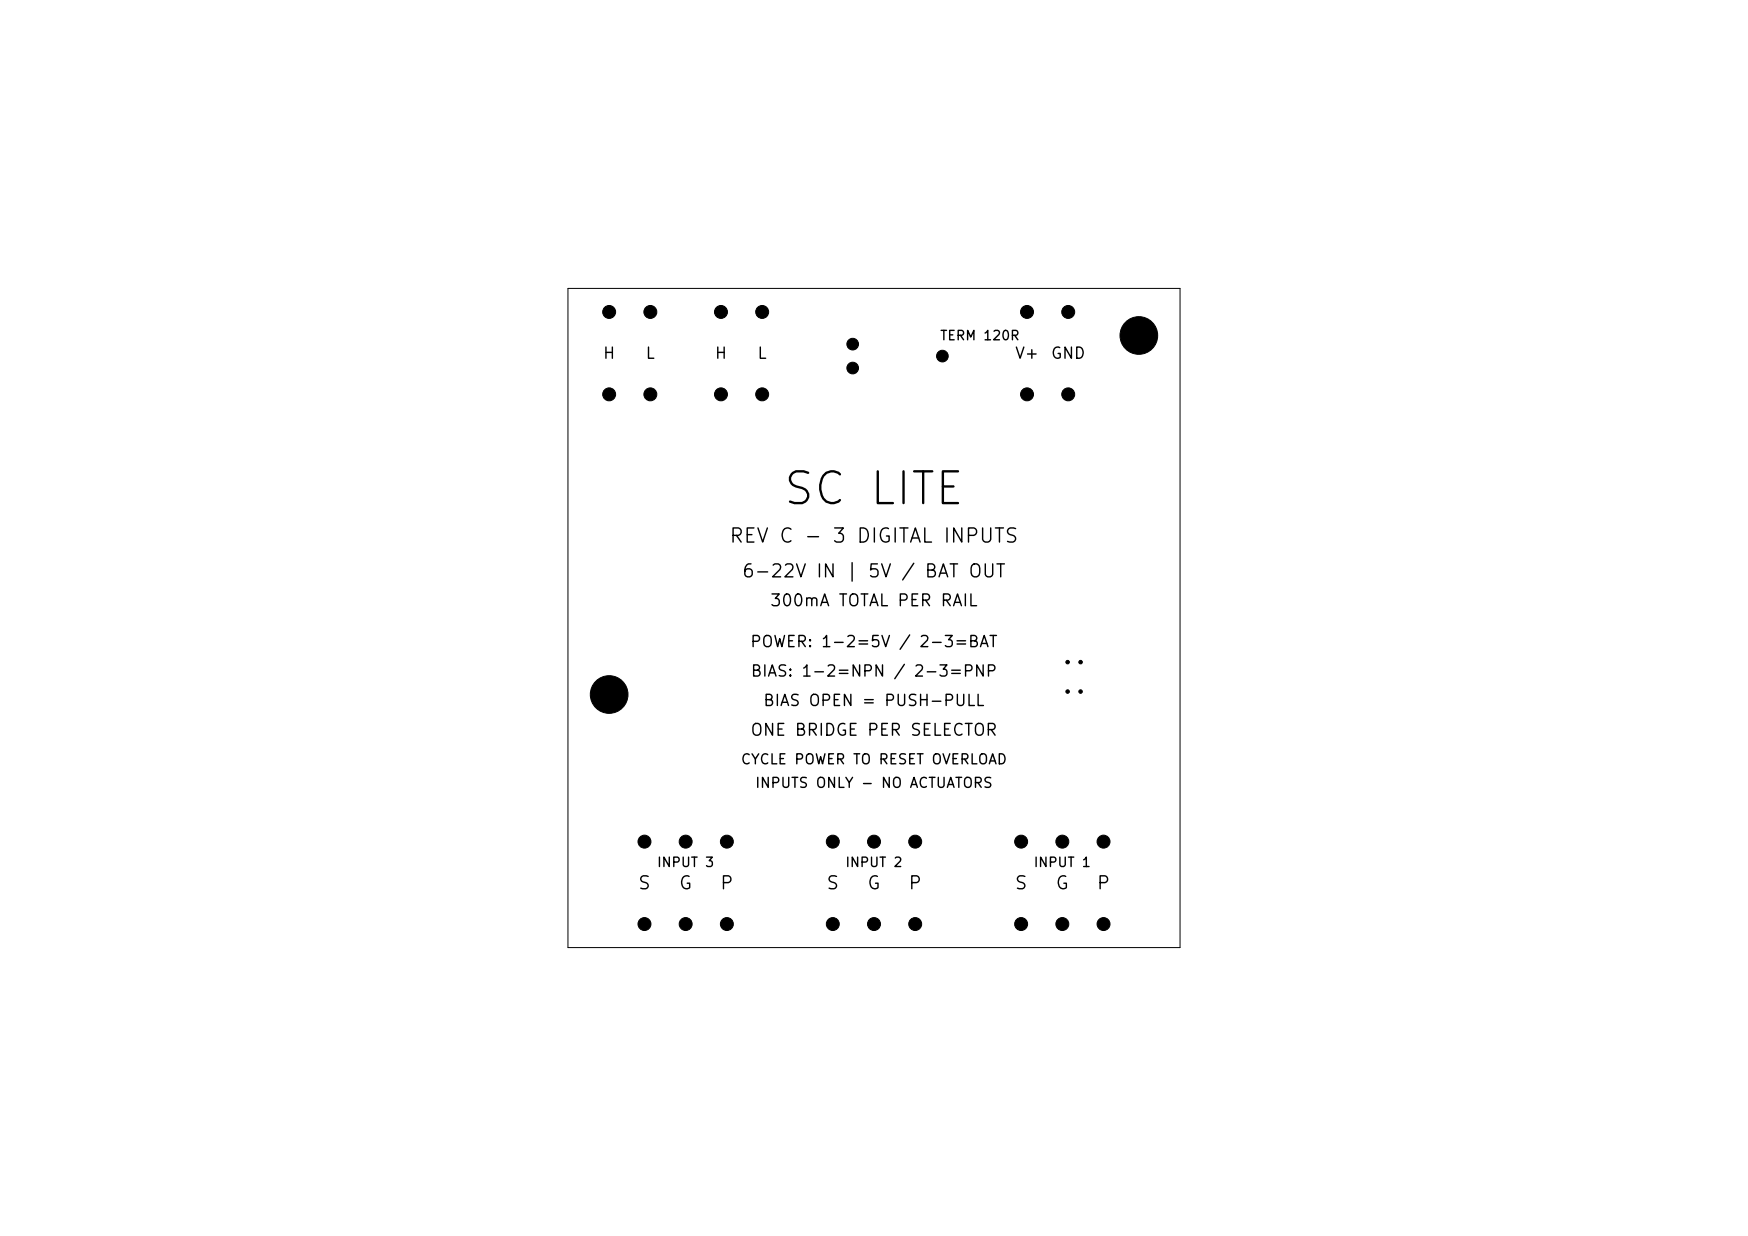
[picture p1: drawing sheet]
<svg xmlns="http://www.w3.org/2000/svg" width="297mm" height="210mm" viewBox="0 0 297 210" stroke-linecap="round" stroke-linejoin="round" font-family="sans-serif">
<defs><g id="words">
<text font-size="5.4" x="132.7" y="87.1">SC LITE</text>
<text font-size="2.4" x="123.7" y="92.8">REV C - 3 DIGITAL INPUTS</text>
<g font-size="2.2">
<text x="125.9" y="98.7">6-22V IN | 5V / BAT OUT</text>
<text x="108.2" y="151.7">S</text>
<text x="115.2" y="151.7">G</text>
<text x="122.2" y="151.7">P</text>
<text x="140.2" y="151.7">S</text>
<text x="147.2" y="151.7">G</text>
<text x="154.2" y="151.7">P</text>
<text x="172.2" y="151.7">S</text>
<text x="179.2" y="151.7">G</text>
<text x="186.2" y="151.7">P</text>
</g>
<g font-size="2">
<text x="130.7" y="103.5">300mA TOTAL PER RAIL</text>
<text x="127.3" y="125.5">ONE BRIDGE PER SELECTOR</text>
</g>
<g font-size="1.9">
<text x="102.3" y="61.4">H</text>
<text x="109.5" y="61.4">L</text>
<text x="121.3" y="61.4">H</text>
<text x="128.5" y="61.4">L</text>
<text x="172.3" y="61.4">V+</text>
<text x="178.4" y="61.4">GND</text>
<text x="127.3" y="110.4">POWER: 1-2=5V / 2-3=BAT</text>
<text x="127.4" y="115.4">BIAS: 1-2=NPN / 2-3=PNP</text>
<text x="129.5" y="120.4">BIAS OPEN = PUSH-PULL</text>
</g>
<g font-size="1.7">
<text x="125.7" y="130.3">CYCLE POWER TO RESET OVERLOAD</text>
<text x="128.2" y="134.3">INPUTS ONLY - NO ACTUATORS</text>
</g>
<g font-size="1.6">
<text x="159.6" y="58.2">TERM 120R</text>
<text x="111.5" y="147.7">INPUT 3</text>
<text x="143.5" y="147.7">INPUT 2</text>
<text x="175.5" y="147.7">INPUT 1</text>
</g>
</g></defs>
<path d="M96.5 49h104v112h-104z" fill="none" stroke="#000" stroke-width=".17"/>
<g fill="#000" stroke="#000" stroke-width=".17">
<circle cx="103.5" cy="53" r="1.1"/>
<circle cx="110.5" cy="53" r="1.1"/>
<circle cx="122.5" cy="53" r="1.1"/>
<circle cx="129.5" cy="53" r="1.1"/>
<circle cx="144.9" cy="58.5" r=".99"/>
<circle cx="174.5" cy="53" r="1.1"/>
<circle cx="181.5" cy="53" r="1.1"/>
<circle cx="193.5" cy="57" r="3.2"/>
<circle cx="103.5" cy="67" r="1.1"/>
<circle cx="110.5" cy="67" r="1.1"/>
<circle cx="122.5" cy="67" r="1.1"/>
<circle cx="129.5" cy="67" r="1.1"/>
<circle cx="144.9" cy="62.5" r=".99"/>
<circle cx="160.1" cy="60.5" r=".99"/>
<circle cx="174.5" cy="67" r="1.1"/>
<circle cx="181.5" cy="67" r="1.1"/>
<circle cx="103.5" cy="118" r="3.2"/>
<circle cx="181.4" cy="112.5" r=".3"/>
<circle cx="181.4" cy="117.5" r=".3"/>
<circle cx="183.6" cy="117.5" r=".3"/>
<circle cx="183.6" cy="112.5" r=".3"/>
<circle cx="109.5" cy="157" r="1.1"/>
<circle cx="109.5" cy="143" r="1.1"/>
<circle cx="116.5" cy="157" r="1.1"/>
<circle cx="116.5" cy="143" r="1.1"/>
<circle cx="123.5" cy="143" r="1.1"/>
<circle cx="123.5" cy="157" r="1.1"/>
<circle cx="141.5" cy="157" r="1.1"/>
<circle cx="141.5" cy="143" r="1.1"/>
<circle cx="148.5" cy="157" r="1.1"/>
<circle cx="148.5" cy="143" r="1.1"/>
<circle cx="155.5" cy="157" r="1.1"/>
<circle cx="155.5" cy="143" r="1.1"/>
<circle cx="173.5" cy="143" r="1.1"/>
<circle cx="173.5" cy="157" r="1.1"/>
<circle cx="180.5" cy="143" r="1.1"/>
<circle cx="180.5" cy="157" r="1.1"/>
<circle cx="187.5" cy="157" r="1.1"/>
<circle cx="187.5" cy="143" r="1.1"/>
</g>
<use href="#words"/>
</svg>
